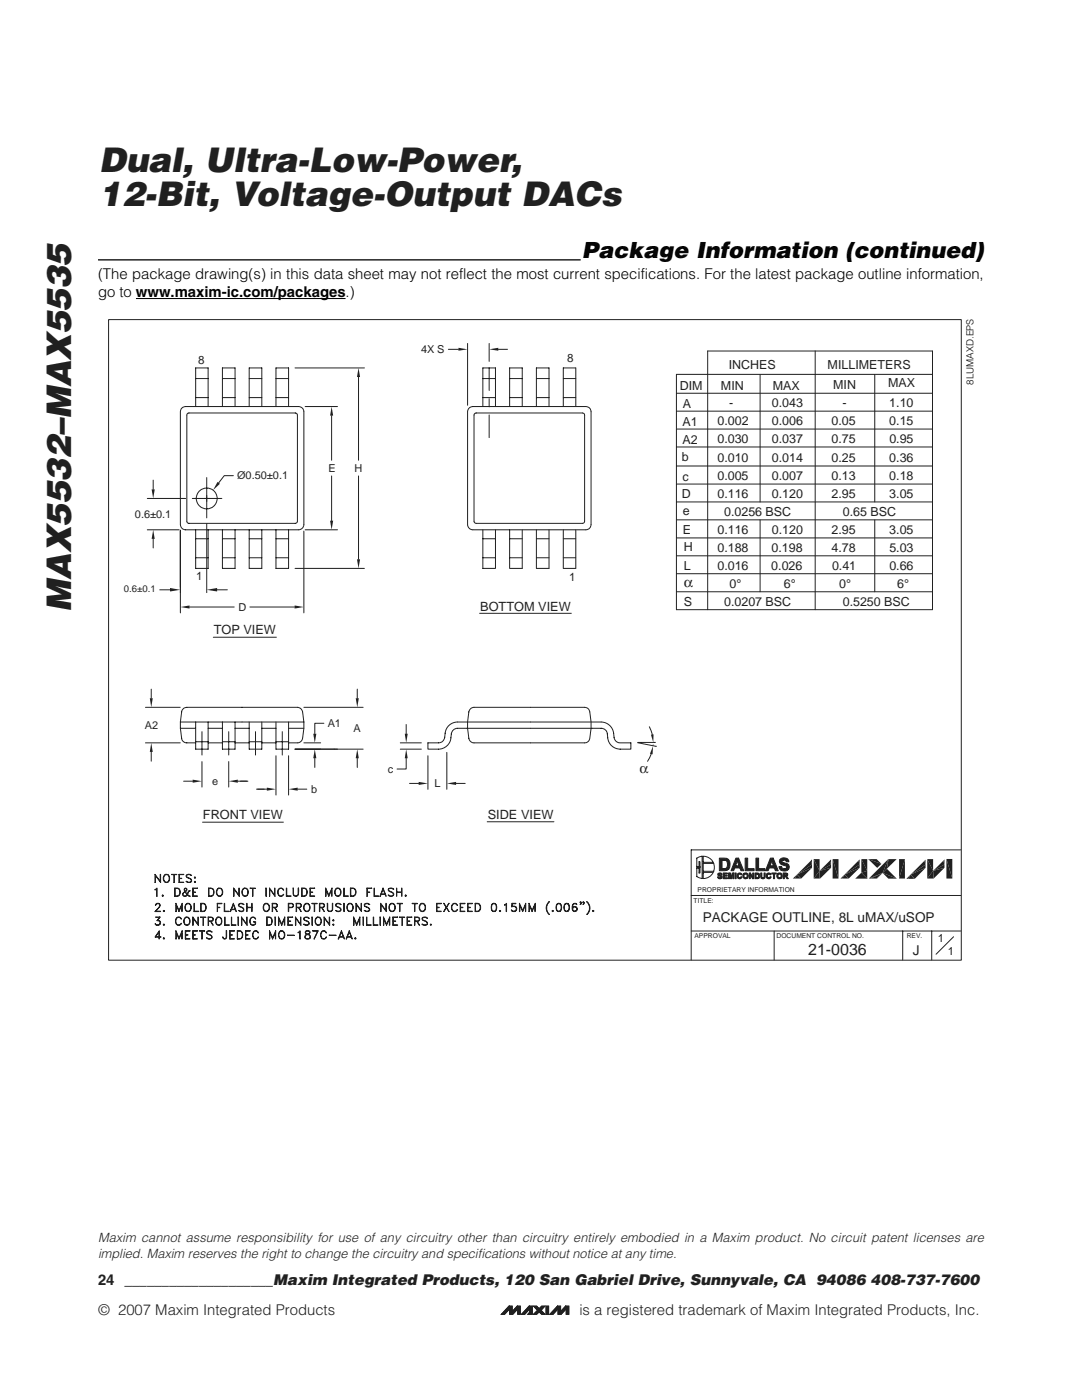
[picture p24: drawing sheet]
<svg xmlns="http://www.w3.org/2000/svg" width="216mm" height="279mm" viewBox="0 0 216 279" stroke-linecap="round" stroke-linejoin="round" font-family="sans-serif">
<defs><g id="words">
<g font-size="6.8" fill="#231f20">
<text x="19.8" y="34.3">Dual, Ultra-Low-Power,</text>
<text x="19.8" y="41">12-Bit, Voltage-Output DACs</text>
<text x="14.2" y="122.1" transform="rotate(-90 14.2 122.1)">MAX5532–MAX5535</text>
</g>
<text font-size="4.4" x="116.2" y="51.5">Package Information (continued)</text>
<text font-size="3.2" fill="#231f20" x="161.3" y="190.5">21-0036</text>
<g font-size="3">
<text x="19.6" y="55.7">(The package drawing(s) in this data sheet may not reflect the most current specifications. For the latest package outline information,</text>
<text x="19.6" y="59.3">go to www.maxim-ic.com/packages.)</text>
</g>
<g font-size="3" fill="#231f20">
<text x="19.6" y="256.5">24 ____________________Maxim Integrated Products, 120 San Gabriel Drive, Sunnyvale, CA 94086 408-737-7600</text>
<text x="19.6" y="262.5">© 2007 Maxim Integrated Products</text>
<text x="115.6" y="262.5">is a registered trademark of Maxim Integrated Products, Inc.</text>
</g>
<text font-size="2.9" fill="#231f20" x="136.5" y="117.2">α</text>
<text font-size="2.8" fill="#231f20" x="127.6" y="154.3">α</text>
<g font-size="2.7" fill="#231f20">
<text x="140.2" y="184">PACKAGE OUTLINE, 8L uMAX/uSOP</text>
<text x="182.2" y="190.5">J</text>
</g>
<g font-size="2.5" fill="#231f20">
<text x="135.7" y="77.9">DIM</text>
<text x="143.9" y="77.9">MIN</text>
<text x="145.4" y="73.7">INCHES</text>
<text x="154.2" y="77.9">MAX</text>
<text x="165.1" y="73.6">MILLIMETERS</text>
<text x="166.3" y="77.6">MIN</text>
<text x="177.2" y="77.2">MAX</text>
<text x="136.3" y="81.4">A</text>
<text x="145.5" y="81.3">-</text>
<text x="154" y="81.3">0.043</text>
<text x="168.1" y="81.3">-</text>
<text x="177.5" y="81.3">1.10</text>
<text x="136.2" y="88.6">A2</text>
<text x="136.2" y="85">A1</text>
<text x="143.2" y="88.5">0.030</text>
<text x="143.2" y="84.9">0.002</text>
<text x="154" y="88.5">0.037</text>
<text x="154" y="84.9">0.006</text>
<text x="165.9" y="84.9">0.05</text>
<text x="165.9" y="88.5">0.75</text>
<text x="177.5" y="84.9">0.15</text>
<text x="177.5" y="88.5">0.95</text>
<text x="136.1" y="92.1">b</text>
<text x="136.2" y="95.9">c</text>
<text x="143.2" y="92.3">0.010</text>
<text x="143.2" y="95.8">0.005</text>
<text x="154" y="95.8">0.007</text>
<text x="154" y="92.3">0.014</text>
<text x="165.9" y="92.3">0.25</text>
<text x="165.9" y="95.8">0.13</text>
<text x="177.5" y="92.3">0.36</text>
<text x="177.5" y="95.8">0.18</text>
<text x="136.1" y="99.4">D</text>
<text x="143.2" y="99.4">0.116</text>
<text x="154" y="99.4">0.120</text>
<text x="165.9" y="99.4">2.95</text>
<text x="177.5" y="99.4">3.05</text>
<text x="136.2" y="106.5">E</text>
<text x="136.3" y="102.8">e</text>
<text x="143.2" y="106.6">0.116</text>
<text x="144.5" y="103">0.0256 BSC</text>
<text x="154" y="106.6">0.120</text>
<text x="165.9" y="106.6">2.95</text>
<text x="168.2" y="103">0.65 BSC</text>
<text x="177.5" y="106.6">3.05</text>
<text x="136.5" y="113.7">L</text>
<text x="136.5" y="109.9">H</text>
<text x="143.2" y="110.2">0.188</text>
<text x="143.2" y="113.8">0.016</text>
<text x="153.9" y="113.8">0.026</text>
<text x="154" y="110.2">0.198</text>
<text x="165.9" y="110.2">4.78</text>
<text x="166" y="113.8">0.41</text>
<text x="177.5" y="110.2">5.03</text>
<text x="177.5" y="113.8">0.66</text>
<text x="145.5" y="117.3">0°</text>
<text x="156.4" y="117.3">6°</text>
<text x="167.4" y="117.3">0°</text>
<text x="179" y="117.3">6°</text>
<text x="95.8" y="121.8">BOTTOM VIEW</text>
<text x="136.5" y="120.9">S</text>
<text x="144.5" y="120.9">0.0207 BSC</text>
<text x="168.2" y="120.9">0.5250 BSC</text>
<text x="42.6" y="126.6">TOP VIEW</text>
<text x="40.5" y="163.5">FRONT VIEW</text>
<text x="97.3" y="163.4">SIDE VIEW</text>
<text x="19.6" y="248">Maxim cannot assume responsibility for use of any circuitry other than circuitry entirely embodied in a Maxim product. No circuit patent licenses are</text>
<text x="19.6" y="251">implied. Maxim reserves the right to change the circuitry and specifications without notice at any time.</text>
</g>
<g font-size="2.3" fill="#231f20">
<text x="39.5" y="72.6">8</text>
<text x="113.2" y="72.3">8</text>
<text x="39.1" y="115.8">1</text>
<text x="113.5" y="116">1</text>
<text x="187.1" y="188">1</text>
<text x="189.2" y="190.6">1</text>
</g>
<g font-size="2.2" fill="#231f20">
<text x="84" y="70.4">4X S</text>
<text x="47.3" y="95.7">Ø0.50±0.1</text>
<text x="65.5" y="94.2">E</text>
<text x="70.7" y="94.2">H</text>
<text x="26.9" y="103.3">0.6±0.1</text>
<text x="47.6" y="121.9">D</text>
<text x="28.9" y="145.5">A2</text>
<text x="65.4" y="145.1">A1</text>
<text x="70.5" y="146.1">A</text>
<text x="77.4" y="154.2">c</text>
<text x="42.3" y="156.6">e</text>
<text x="62.1" y="158.2">b</text>
<text x="86.7" y="157.1">L</text>
</g>
<text font-size="1.9" x="194.3" y="76.8" transform="rotate(-90 194.3 76.8)">8LUMAXD.EPS</text>
<text font-size="1.9" fill="#231f20" x="24.7" y="118.2">0.6±0.1</text>
<g font-size="1.3" fill="#231f20">
<text x="139.2" y="178">PROPRIETARY INFORMATION</text>
<text x="138.4" y="180.2">TITLE:</text>
<text x="138.6" y="187.1">APPROVAL</text>
<text x="155" y="187.1">DOCUMENT CONTROL NO.</text>
<text x="180.9" y="187.1">REV.</text>
</g>
</g></defs>
<g fill="#231f20" stroke="#231f20" stroke-width=".2">
<path d="M101.6 260.7v.7l-.9 .9h-.6z"/>
<path d="M101.7 260.7h.5v1.1l1-1.1v.7l-.9 .9h-.6z"/>
<path d="M103.3 260.7h.5v1.6h-.5z"/>
<path d="M105.6 260.7v.7l-.9 .9h-.6z"/>
<path d="M105.7 260.7h.5v1.6h-.9l.4-.4z"/>
<path d="M108.1 260.7h.6l-.7 .8 .7 .8h-.6l-.5-.5-.5 .5h-.6z"/>
<path d="M106.5 260.7h.6l.4 .4-.3 .3z"/>
<path d="M109 260.7h.5v1.6h-.5z"/>
<path d="M111.2 260.7v.7l-.8 .9h-.7z"/>
<path d="M111.3 260.7h.6v1.1l1-1.1v.7l-.9 .9h-.7z"/>
<path d="M113 260.7h.5v1.6h-.5z"/>
</g>
<path d="M19.6 51.9h96.3" fill="none" stroke="#000" stroke-width=".26"/>
<path d="M27.1 59.6h41.9" fill="none" stroke="#000" stroke-width=".2"/>
<path d="M19.6 62.3h176.7v131.9h-176.7z" fill="#fff"/>
<path d="M21.7 63.8h170.1v127.8h-170.1zM137.9 178.7h53.8M170.7 175.3h2.3M191.7 169.6h-53.8v22M137.9 185.8h53.8M154.5 185.8v5.8M180.1 185.8v5.8M185.9 185.8v5.8M190.3 186.9l-3.5 3.5" fill="none" stroke="#231f20" stroke-width=".2"/>
<g fill="#231f20">
<path d="M177.2 175.3h1.7z"/>
<path d="M181.7 174.6l.8 .8z"/>
<path d="M181.7 174.6l.7 .8h-1.2z"/>
<path d="M180.9 175.4l.8-.8-.5 .8z"/>
<path d="M159 174.5l.9 .8z"/>
<path d="M159 174.5l.8 .8h-1.2z"/>
<path d="M158.2 175.3l.8-.8-.4 .8z"/>
<path d="M168.5 174.5l.9 .8z"/>
<path d="M168.5 174.5l.7 .8h-1.1z"/>
<path d="M167.7 175.3l.8-.8-.4 .8z"/>
<path d="M174.9 175.3l1.2-1.1z"/>
<path d="M173.7 175.3l2.4-1.1-1.2 1.1z"/>
<path d="M173.4 175.3l2.7-1.1-2.4 1.1z"/>
<path d="M176.1 174.2l2.8 1.1h-1.7z"/>
<path d="M170.7 175.3l1.2-1.1 1.1 1.1z"/>
<path d="M171.9 174.2l1.1-.4v1.5z"/>
<path d="M163.5 173.8l.1 1.5h-.1z"/>
<path d="M163.5 173.8v1.5h-1.1z"/>
<path d="M186.2 173.8l.1 1.5h-.1z"/>
<path d="M186.2 173.8v1.5h-1.2z"/>
<path d="M176.1 174.2l.9-.8 1.9 1.9z"/>
<path d="M181.7 174.6l3-1.4-2.2 2.2z"/>
<path d="M159 174.5l3-1.3-2.1 2.1z"/>
<path d="M163.5 173.8l2.3-.6-2.2 2.1z"/>
<path d="M168.5 174.5l3-1.3-2.1 2.1z"/>
<path d="M186.2 173.8l2.3-.6-2.2 2.1z"/>
<path d="M181.7 174.6l3-2.1v.7z"/>
<path d="M168.5 174.5l3-2v.7z"/>
<path d="M163.5 173.8l2.3-1.3v.7z"/>
<path d="M159 174.5l3-2v.7z"/>
<path d="M186.2 173.8l2.3-1.3v.7z"/>
<path d="M181.7 174.6l2.8-2.8 .2 .7z"/>
<path d="M163.5 173.8l2.1-2 .2 .7z"/>
<path d="M159 174.5l2.8-2.7 .2 .7z"/>
<path d="M171.3 171.8l.2 .7-3 2z"/>
<path d="M186.2 173.8l2-2 .3 .7z"/>
<path d="M184.5 171.8l.2-.2v.9z"/>
<path d="M162 171.5v1l-.2-.7z"/>
<path d="M171.5 171.5v1l-.2-.7z"/>
<path d="M165.8 171.5v1l-.2-.7z"/>
<path d="M188.5 171.5v1l-.3-.7z"/>
<path d="M171.9 171.5h1.1v2.3z"/>
<path d="M171.9 171.5l1.1 2.3-1.1 .4z"/>
<path d="M173.2 171.5l2.7 .9-.9 .8z"/>
<path d="M166.1 171.5h1.2v3.8z"/>
<path d="M166.1 171.5l1.2 3.8h-1.2z"/>
<path d="M162.4 171.5h1.1v2.3z"/>
<path d="M162.4 171.5l1.1 2.3-1.1 1.5z"/>
<path d="M180.6 171.5v3.8h-1.2z"/>
<path d="M179.4 171.5h1.2l-1.2 3.8z"/>
<path d="M173.2 171.5h1.7l1 .9z"/>
<path d="M177.3 171.5h1.6l-1.9 1.9z"/>
<path d="M177.2 171.5l-.2 1.9z"/>
<path d="M177.2 171.5l-.2 1.9-.9 .8z"/>
<path d="M173.4 175.3l3.8-3.8-1.1 2.7z"/>
<path d="M185 171.5h1.2v2.3z"/>
<path d="M185 171.5l1.2 2.3-1.2 1.5z"/>
<path d="M188.8 171.4h1.2v3.9z"/>
<path d="M188.8 171.4l1.2 3.9h-1.2z"/>
</g>
<g fill="none" stroke="#231f20" stroke-width=".2">
<path d="M135 78.5h51.1M135 74.7h51.1M141.2 70.1h44.9M135 89.2h51.1M135 82.1h51.1M135 85.6h51.1M135 93h51.1M135 96.6h51.1M135 100.2h51.1M135 103.7h51.1M135 107.4h51.1M135 110.9h51.1"/>
<path d="M135 114.5h51.1M135 118.1h51.1M30.2 137.5v1.8M135 121.7h51.1M29 141.2h7M29 148.3h7M30.2 150.1v1.8M139 171.3l1.1-.4v4.4l-1.1-.4v-1.7h.5v1h.2v-2.2h-.2v1h-.5zM140.3 174.1h2a2.17 2.17 0 0 1-2 1.2zM140.3 170.9a2.27 2.27 0 0 1 2 1.2h-2zM140.3 172.3h2.1l.1 .5-.1 1.1h-2.1z"/>
</g>
<g fill="#231f20" stroke="#231f20" stroke-width=".2">
<path d="M144.3 171.7l1.1-.2 .2 .4v1l-.2 .5h-1.3a.86 .86 0 0 0 1.1-.7 .86 .86 0 0 0-.9-1z"/>
<path d="M143.5 171.3a2.49 2.49 0 0 1 1.8 .2h.1l-1.3 .2v1.7h1.3l-.1 .1a2.06 2.06 0 0 1-1.8 .3z"/>
<path d="M146.8 171.3h.6l-.6 1.5 .8 .4h-1l-.2 .6h-.5z"/>
<path d="M147.4 171.3l1 2.5h-.6l-.2-.6-.8-.4h.7l-.4-1z"/>
<path d="M148.7 171.3h.5v2.1h1.3v.4h-1.8z"/>
<path d="M150.8 171.3h.6v2.1h1.2v.4h-1.8z"/>
<path d="M153.7 171.3h.6l-.6 1.5 .8 .4h-1l-.2 .6h-.6z"/>
<path d="M154.3 171.3l1 2.5h-.6l-.2-.6-.8-.4h.6l-.3-1z"/>
<path d="M155.4 173l.5-.1 .2 .4 1.3 .2a1.11 1.11 0 0 1-1.2 .3 1.11 1.11 0 0 1-.8-.8z"/>
<path d="M155.6 171.6h.8l-.3 .1v.3l.8 .3a.72 .72 0 0 1 .5 1.2l-.9-.1 .4-.1v-.4l-.6-.2a.78 .78 0 0 1-.7-1.1z"/>
<path d="M155.6 171.5a1.05 1.05 0 0 1 1.8 .5h-.5l-.1-.3z"/>
<path d="M143.2 175l.8 .2a.48 .48 0 0 1-.5 .2 .48 .48 0 0 1-.3-.4z"/>
<path d="M143.3 174.4h.4l-.2 .1 .1 .1a.4 .4 0 0 1 .4 .2 .4 .4 0 0 1 0 .4h-.3l.2-.2-.5-.2z"/>
<path d="M143.3 174.4a.47 .47 0 0 1 .8 .2z"/>
<path d="M144.3 174.2h.8v.2h-.6v.3h.6v.2h-.6v.3h.7v.2h-.9z"/>
<path d="M146.1 174.2h.3l-.2 .3-.2 .9h-.2z"/>
<path d="M146.4 174.2v1.2h-.2v-.9z"/>
<path d="M145.4 174.2h.3l-.1 1.2h-.2z"/>
<path d="M145.7 174.2l.2 .8-.1 .4-.2-.9z"/>
<path d="M146.7 174.2h.2v1.2h-.2z"/>
<path d="M147.2 175.2l.6-.1v-.2l.3 .1a.49 .49 0 0 1-.9 .2z"/>
<path d="M147.2 174.4h.4a.41 .41 0 0 0-.3 .4 .41 .41 0 0 0 .3 .4h-.4a.63 .63 0 0 1 0-.8z"/>
<path d="M147.2 174.4l.6-.1 .3 .3h-.3z"/>
<path d="M148.4 174.4h.4l-.3 .2v.5l.7 .1-.4 .2-.3-.1-.3-.6z"/>
<path d="M148.4 174.4a.58 .58 0 0 1 .8 0 .58 .58 0 0 1 0 .8h-.4l.3-.3-.1-.4z"/>
<path d="M150.2 174.2h.2v1.2h-.2z"/>
<path d="M149.5 174.2h.2v1.2h-.2z"/>
<path d="M149.7 174.2l.5 .8v.4l-.5-.8z"/>
<path d="M151 174.4h.5v.1v.7h-.6h.3l.1-.2v-.4z"/>
<path d="M150.6 174.2l.9 .2h-.6v.8h.6l-.2 .1-.7 .1z"/>
<path d="M151.8 174.2h.2v.8l.2 .2-.3 .1z"/>
<path d="M152.5 174.2h.2v.8a.47 .47 0 0 1-.3 .4 .47 .47 0 0 1-.5-.1l.6-.2z"/>
<path d="M153 175.2l.6-.1 .1-.2 .2 .1-.3 .4z"/>
<path d="M153 174.4h.4l-.3 .2v.4l.3 .2h-.4l-.1-.5z"/>
<path d="M153 174.4a.5 .5 0 0 1 .9 .2h-.3v-.1z"/>
<path d="M154 174.2h.9v.2h-.3v1h-.3v-1h-.3z"/>
<path d="M155.1 174.4h.4a.4 .4 0 0 0-.3 .4 .4 .4 0 0 0 .3 .4h.5a.59 .59 0 0 1-.9 0 .59 .59 0 0 1 0-.8z"/>
<path d="M155.1 174.4a.59 .59 0 0 1 .9 0 .59 .59 0 0 1 0 .8h-.5l.3-.2v-.5z"/>
<path d="M156.5 174.9h.4l.4 .5h-.3z"/>
<path d="M156.7 174.4h.5l-.1 .3h-.6l.4-.1v-.1z"/>
<path d="M156.3 174.2l.9 .2h-.7v.3h.6l-.6 .2v.5h-.2z"/>
</g>
<g fill="#231f20">
<path d="M29.9 139.3h.6l-.3 1.9z"/>
<path d="M30.2 148.3l.3 1.8h-.6z"/>
</g>
<path d="M58.9 149.5h5.1M60.6 148.3h3.4M62.8 151.3v1.9M64.6 144.3h-1.8v2.1" fill="none" stroke="#231f20" stroke-width=".2"/>
<g fill="#231f20">
<path d="M62.8 149.5l.3 1.8h-.6z"/>
<path d="M62.5 146.4h.6l-.3 1.9z"/>
</g>
<path d="M79.9 149.5h4.2M79.9 148.3h4.2M81 151.3v2.2h-1.8M81 144.6v1.8" fill="none" stroke="#231f20" stroke-width=".2"/>
<g fill="#231f20">
<path d="M80.8 146.4h.6l-.4 1.9z"/>
<path d="M81 149.5l.4 1.8h-.6z"/>
</g>
<path d="M36.6 155.9h1.9M40.3 152v5.1M45.6 152v5.1M47.5 155.9h1.8" fill="none" stroke="#231f20" stroke-width=".2"/>
<g fill="#231f20">
<path d="M45.6 155.9l1.9-.3v.6z"/>
<path d="M38.5 155.6l1.8 .3-1.8 .3z"/>
</g>
<path d="M51.4 157.5h1.8M55.1 150.8v7.9M57.6 150.8v7.9M59.4 157.5h1.8" fill="none" stroke="#231f20" stroke-width=".2"/>
<g fill="#231f20">
<path d="M53.2 157.2l1.9 .3-1.9 .3z"/>
<path d="M57.6 157.5l1.8-.3v.6z"/>
</g>
<path d="M71.3 137.5v1.8M58.9 149.5h13.6M60.6 141.2h11.9M71.3 151.3v1.9" fill="none" stroke="#231f20" stroke-width=".2"/>
<g fill="#231f20">
<path d="M71 139.3h.6l-.3 1.9z"/>
<path d="M71.3 149.5l.3 1.8h-.6z"/>
</g>
<path d="M81.7 156.3h1.8M85.4 150.8v6.7M89.2 150.2v7.3M91 156.3h1.8" fill="none" stroke="#231f20" stroke-width=".2"/>
<g fill="#231f20">
<path d="M83.5 156l1.9 .3-1.9 .4z"/>
<path d="M89.2 156.3l1.8-.3v.7z"/>
</g>
<g fill="none" stroke="#231f20" stroke-width=".2">
<path d="M36 82.2v22.5M37.3 82.8v21.2M59.3 82.8v21.2M60.6 82.2v22.5M60.9 81.1h6.4M66.2 82.9v9M66.2 95v8.9M60.9 105.7h6.4M48 155.9h1.5M51.2 157.5h1.5M129.9 150.5l-.7 1.4M30.9 174.5l1.1 1.4v-1.4v1.6l-1-1.4-.1 1.4z"/>
<path d="M30.9 177.5l.4-.3v1.7v-1.5zM32.4 178.7l.1 .1zM32.4 178.6l.2 .1-.1 .2-.1-.1zM32.7 174.7l.2-.1a.82 .82 0 0 1 1 .4 .82 .82 0 0 1-.4 1.1 .8 .8 0 0 1-.9-.4 .8 .8 0 0 1 .1-1zM32.9 174.6a.54 .54 0 0 1 .6 0 .54 .54 0 0 1 .3 .5 .7 .7 0 0 1-.7 1 .86 .86 0 0 1-.2-1.5zM34.2 174.5l1.1 .1zM34.7 174.6v1.5l.1-1.5M34.9 177.2a.87 .87 0 0 1 1 .6 .87 .87 0 0 1-.5 1.1h-.5zM34.9 177.3h.5a.78 .78 0 0 1 .5 1 .78 .78 0 0 1-1 .5zM35.7 174.5h1l-.9 .1v1.5h.9h-1zM35.8 175.3h.5h-.5M36.8 177.4h.4"/>
<path d="M36.9 177.3a1.36 1.36 0 0 0 1 1.5v.1a1.47 1.47 0 0 1-1.1-1.6h.4l.1 .3-.7 .6v.5h.6l.4-.9h.3l-.3 .1M37.1 177.3a.68 .68 0 0 1-.5 .9l-.2 .2 .2 .4a.56 .56 0 0 0 .8-.3l.3-.7M37.2 174.7a.73 .73 0 0 1 1 0h-.1a.58 .58 0 0 0-.9 0l.2 .4a.66 .66 0 0 1 .7 1 .83 .83 0 0 1-1-.2h.2a.53 .53 0 0 0 .8 0 .64 .64 0 0 0-.7-.7l-.3-.3zM38.5 177.2h.9l-.9 .1v1.5l.9 .1h-.9zM38.5 178h.5l-.5 .1M38.8 175.1l.1-.1 .1 .2-.1 .1zM38.8 176l.1-.1 .1 .2h-.1zM38.9 175.1v.1zM38.9 176v.1zM40.4 164.1h16.1M41.6 177.2a.87 .87 0 0 1 1.1 .6 .87 .87 0 0 1-.6 1.1h-.5zM41.7 177.3a.76 .76 0 0 1 .9 .8 .76 .76 0 0 1-.9 .7z"/>
<path d="M43.3 177.5a.61 .61 0 0 1 .7-.2 .61 .61 0 0 1 .4 .5v.4a.63 .63 0 0 1-.6 .7 .63 .63 0 0 1-.6-.7zM43.5 177.4a.59 .59 0 0 1 .9 .4 .71 .71 0 0 1-.7 1 .88 .88 0 0 1-.2-1.4zM46.6 177.2l1.1 1.4v-1.4v1.7l-1-1.4-.1 1.4zM48.4 177.5a.61 .61 0 0 1 .7-.2 .61 .61 0 0 1 .4 .5v.4a.63 .63 0 0 1-.6 .7 .63 .63 0 0 1-.6-.7zM48.6 177.4a.59 .59 0 0 1 .8 .4 .68 .68 0 0 1-.6 1 .88 .88 0 0 1-.2-1.4zM49.9 177.2l1.1 .1zM50.4 177.3v1.6l.1-1.6M53.1 177.2v1.7zM53.8 177.2l1 1.4 .1-1.4v1.7l-1.1-1.4v1.4zM55.6 177.5l.5-.3 .5 .4a.59 .59 0 0 0-.6-.3 .59 .59 0 0 0-.5 .5 .71 .71 0 0 0 .7 1l.4-.3a.6 .6 0 0 1-.7 .4 .6 .6 0 0 1-.5-.7zM57.1 177.2l.1 1.6 .9 .1h-1zM58.5 177.2l.1 1.2 .1 .3 .3 .1 .4-.2 .1-1.4 .1 .4a.91 .91 0 0 1-.6 1.3l-.3-.1-.2-.4z"/>
<path d="M60.2 177.2a.87 .87 0 0 1 1.1 .6 .87 .87 0 0 1-.6 1.1h-.5zM60.3 177.3h.4a.78 .78 0 0 1 .5 1 .78 .78 0 0 1-.9 .5zM61.9 177.2h.9l-.9 .1v1.5l.9 .1h-.9zM61.9 178h.5l-.5 .1M65 177.2l.6 1.4 .7-1.4v1.7l-.1-1.3-.6 1.3-.5-1.3-.1 1.3zM67 177.5a.61 .61 0 0 1 .6-.2 .61 .61 0 0 1 .4 .5v.4a.63 .63 0 0 1-.6 .7 .63 .63 0 0 1-.6-.7zM67.1 177.4a.59 .59 0 0 1 .9 .4 .71 .71 0 0 1-.7 1 .88 .88 0 0 1-.2-1.4zM68.6 177.2l.1 1.6 .8 .1h-.9zM69.9 177.2a.87 .87 0 0 1 1.1 .6 .87 .87 0 0 1-.5 1.1h-.6zM70 177.3a.77 .77 0 0 1 1 .8 .77 .77 0 0 1-1 .7zM73.2 177.2h1l-.9 .1v1.6zM73.3 178h.5l-.5 .1"/>
<path d="M74.6 177.2l.1 1.6 .9 .1h-1zM76 178.5h.9M76 178.4h.8M76.4 177.2l.7 1.7-.7-1.4-.6 1.4zM77.5 177.4a.73 .73 0 0 1 1.1 .1l-.4-.2-.6 .1v.4a1.27 1.27 0 0 1 1 .8l-.5 .3h-.3l-.3-.3h.1a.57 .57 0 0 0 .9 0l-.2-.4-.6-.3zM79.1 177.2l.1 1.7zM79.2 178h.9M79.2 178.1h.9M80.1 177.2l.1 1.7zM80.9 178.7l.1 .1zM80.9 178.6l.2 .1-.1 .2-.2-.1zM97.2 164h13.3"/>
<path d="M109.5 180h.1a1.68 1.68 0 0 0 0 2.5 1.58 1.58 0 0 1-.1-2.5zM117.1 180a1.54 1.54 0 0 1 0 2.5 1.68 1.68 0 0 0 0-2.5zM31 181.8l1 .1h-1.1l.9-1a.34 .34 0 0 0-.1-.5h-.4l-.2 .3-.1-.1 .3-.3h.4l.3 .3-.1 .3-.9 1M31 186.9l1.1 .1h-1.2l.9-1.3v1.7l-.1-1.4-.7 1M31 184.4l.3 .2M31.4 183.7a.55 .55 0 0 1 .6 .4 .55 .55 0 0 1-.4 .6 .55 .55 0 0 1-.7-.3h.1a.54 .54 0 0 0 1-.1M31.7 183.7a.46 .46 0 0 1 .2 .7l-.2 .2M31.9 183.1l-.8-.1h.9l-.6 .7M31.9 183l-.6 .7 .5 .1 .2 .2M32.6 181.8l.1-.1 .1 .1-.1 .1zM32.6 184.5l.1-.1 .1 .2-.1 .1zM32.6 187.3l.1-.1 .1 .1-.1 .1z"/>
<path d="M32.7 181.8h.1M32.7 184.5v.1zM32.7 187.3h.1M35.1 180.3l.6 1.4 .7-1.4v1.6l-.1-1.2-.6 1.2-.5-1.2-.1 1.2zM35.1 185.7l.6 1.5 .7-1.5v1.7l-.1-1.2-.6 1.2-.5-1.2-.1 1.2zM35.3 183.1a.56 .56 0 0 1 .9 .3l-.5-.3a.82 .82 0 0 0-.6 .7 .82 .82 0 0 0 .4 .8l.5-.1 .2-.2a.6 .6 0 0 1-.7 .4 .6 .6 0 0 1-.5-.7v-.3zM37 183.1a.82 .82 0 0 1 1 .5 .82 .82 0 0 1-.6 1.1 .86 .86 0 0 1-.8-.7 .86 .86 0 0 1 .4-.9zM37 183.2a.56 .56 0 0 1 .8 .5 .7 .7 0 0 1-.6 .9 .85 .85 0 0 1-.2-1.4zM37 185.7h.9l-.8 .1v1.5l.8 .1h-.9zM37.1 186.6h.4h-.4M37.1 180.5a.73 .73 0 0 1 .9 .1 .73 .73 0 0 1 .1 .9 .65 .65 0 0 1-.9 .3 .65 .65 0 0 1-.3-.8zM37.2 180.4a.56 .56 0 0 1 .9 .5 .7 .7 0 0 1-.7 .9 .83 .83 0 0 1-.2-1.4z"/>
<path d="M38.5 183l1 1.4 .1-1.4v1.7l-1.1-1.4v1.4zM38.5 185.7h.9l-.9 .1v1.5l.9 .1h-.9zM38.5 186.6h.5h-.5M38.7 180.3l.1 1.5 .9 .1h-1zM39.8 185.7l1 .1zM40 180.3a.87 .87 0 0 1 1.1 .5 .87 .87 0 0 1-.5 1.1h-.6zM40 183l1.1 .1zM40.1 180.4a.76 .76 0 0 1 1 .7 .76 .76 0 0 1-1 .7zM40.3 185.8v1.6l.1-1.6M40.5 183.1v1.6l.1-1.6M41.4 185.8h.6l.3 .2h-.2a.55 .55 0 0 0-.7-.1 .51 .51 0 0 0 .5 .7l.4 .2v.3a.66 .66 0 0 1-1.1 .1h.2a.57 .57 0 0 0 .8 0l-.1-.5-.8-.5zM41.6 183.8l.8-.1v-.5l-.8-.1-.1 1.6v-1.7h.6l.4 .2v.5l-.9 .2"/>
<path d="M42 183.9l.6 .8-.5-.8M43.2 183.3l.3-.3a.8 .8 0 0 1 .8 .9 .8 .8 0 0 1-.9 .7 .97 .97 0 0 1-.2-1.3zM43.3 180.3h1l-.9 .1v1.5zM43.3 183.2a.54 .54 0 0 1 .6 0 .54 .54 0 0 1 .3 .5 .7 .7 0 0 1-.5 .9h-.1a.83 .83 0 0 1-.3-1.4zM43.4 181.1h.5h-.5M44.7 180.3l.1 1.5 .9 .1h-1zM44.8 183l.1 1.6 .9 .1h-1zM45.1 185.7l.1 1.3-.1 .3-.4 .1-.3-.4 .3 .3h.4zM45.8 185.7h1l-.9 .1v1.5l.9 .1h-1zM45.9 186.6h.5h-.5M46.1 181.5h.9M46.2 183v1.6l.9 .1h-.9z"/>
<path d="M46.2 181.4h.8M46.6 180.3l.6 1.6-.6-1.4-.7 1.4zM47.3 185.7a.86 .86 0 0 1 1.2 .9 .86 .86 0 0 1-1.2 .8zM47.4 185.8a.79 .79 0 0 1 .9 .6 .79 .79 0 0 1-.4 .9h-.5zM47.5 183l.1 1.7zM47.6 180.5a.69 .69 0 0 1 1.1 0h-.2a.58 .58 0 0 0-.8 0v.3a1.04 1.04 0 0 1 1 .8l-.4 .3-.7-.2 .4 .1 .6-.1-.1-.4-.8-.4zM48.2 183l1 1.4 .1-1.4v1.7l-1-1.4-.1 1.4zM49 185.7h.9l-.8 .1v1.5l.8 .1h-.9zM49.1 186.6h.4h-.4M49.2 180.3l.1 1.6zM49.3 181.1h.9M50 183.3a.55 .55 0 0 1 .6-.3 .55 .55 0 0 1 .4 .4 .58 .58 0 0 0-.6-.3 .58 .58 0 0 0-.5 .6v.3a.52 .52 0 0 0 .5 .6 .52 .52 0 0 0 .6-.6h-.4h.4a.6 .6 0 0 1-.5 .7 .6 .6 0 0 1-.7-.7z"/>
<path d="M50.2 180.3l.1 1.6zM50.7 185.8a.55 .55 0 0 1 .9 .4 .57 .57 0 0 0-.7-.4 .57 .57 0 0 0-.4 .6 .73 .73 0 0 0 .7 .9l.4-.3a.6 .6 0 0 1-.7 .4 .6 .6 0 0 1-.5-.6v-.4zM52.7 180.5a.67 .67 0 0 1 .8-.1 .67 .67 0 0 1 .3 .8 .64 .64 0 0 1-.6 .7 .64 .64 0 0 1-.7-.6zM52.8 180.4a.56 .56 0 0 1 .9 .5 .7 .7 0 0 1-.6 .9 .87 .87 0 0 1-.3-1.4zM53.2 183a.87 .87 0 0 1 1.1 .6 .87 .87 0 0 1-.5 1.1h-.6zM53.3 183.1a.76 .76 0 0 1 .9 .7 .76 .76 0 0 1-.9 .8zM53.8 185.7l.6 1.5 .6-1.5v1.7v-1.2l-.6 1.2-.6-1.2v1.2zM54.4 181.1l.8-.1v-.6h-.8l-.1 1.5v-1.6h.7a.43 .43 0 0 1 .4 .4 .43 .43 0 0 1-.4 .4h-.6M54.8 181.1l.5 .8-.4-.8M54.9 183l.1 1.7zM55.6 183l.6 1.4 .6-1.4v1.7l-.1-1.3-.5 1.3-.5-1.3-.1 1.3zM55.9 185.8a.79 .79 0 0 1 .9 .4 .79 .79 0 0 1-.1 1 .61 .61 0 0 1-.7 .2 .61 .61 0 0 1-.4-.6v-.4z"/>
<path d="M55.9 185.9a.56 .56 0 0 1 .8 .5 .74 .74 0 0 1-.6 .9 .88 .88 0 0 1-.2-1.4zM57.4 186.6l1.3 .1zM57.4 183h1l-.9 .1v1.5l.9 .1h-1zM57.5 183.8h.5l-.5 .1M57.6 181.1l.8-.1v-.6h-.8l-.1 1.5v-1.6h.7l.4 .3-.2 .5h-.8M59 183l1 1.4v-1.4v1.7l-1-1.4v1.4zM59.2 181.1l.8-.1v-.6h-.8l-.1 1.5v-1.6h.6a.43 .43 0 0 1 .4 .4 .43 .43 0 0 1-.4 .4h-.5M59.5 186.1l.4-.4v1.7l-.1-1.5zM59.6 181.1l.5 .8-.4-.8M60.7 183.1a.73 .73 0 0 1 1 .2h-.2a.55 .55 0 0 0-.8 0v.3l.9 .4 .1 .4a.74 .74 0 0 1-1.1 0l.4 .2 .5-.1 .1-.3-.3-.3a.54 .54 0 0 1-.5-.2 .54 .54 0 0 1-.1-.6zM60.8 180.5a.77 .77 0 0 1 1 .2 .77 .77 0 0 1-.2 1.1 .73 .73 0 0 1-.9-.1 .73 .73 0 0 1-.1-1zM60.9 180.4a.56 .56 0 0 1 .9 .5 .7 .7 0 0 1-.7 .9 .83 .83 0 0 1-.2-1.4z"/>
<path d="M60.9 187.2l.2 .1M61 185.8l-.1 .4 .2 .2 .6 .2 .2 .5a.55 .55 0 0 1-1 0l.2-.5 .4-.1 .4-.4-.3-.3zM61 185.9h.8M61.1 185.8l-.1 .4 .1 .2 .8 .3v.6a.7 .7 0 0 1-1.1-.3 .86 .86 0 0 1 .9-.7v-.5M61.9 187.2l-.3 .1M62.3 180.3l1 .1zM62.3 183v1.7zM62.7 180.4v1.5l.1-1.5M63.2 183.1a.82 .82 0 0 1 1 .5 .82 .82 0 0 1-.5 1.1 .86 .86 0 0 1-.8-.7 .86 .86 0 0 1 .3-.9zM63.2 183.2a.56 .56 0 0 1 .8 .5 .7 .7 0 0 1-.6 .9 .85 .85 0 0 1-.2-1.4zM63.4 185.7l-.8 1.7 .9-1.7h-1.1l1 .1M63.8 181.1l.8-.1v-.6h-.8l-.1 1.5v-1.6h.7l.3 .3a.62 .62 0 0 1-.9 .5"/>
<path d="M64.2 181.1l.5 .8-.4-.8M64.3 185.8a.55 .55 0 0 1 .8 .4 .57 .57 0 0 0-.6-.4 .57 .57 0 0 0-.5 .6 .73 .73 0 0 0 .7 .9l.4-.3a.6 .6 0 0 1-.6 .4 .6 .6 0 0 1-.5-.6v-.4zM64.7 183l1 1.4 .1-1.4v1.7l-1.1-1.4v1.4zM65.3 180.3l.2 1.5h.4l.4-.1v-1.4l.1 .4a.85 .85 0 0 1-.6 1.2l-.4-.2-.1-.3zM65.7 186.6l1.3 .1zM66.4 184.5l.2-.1v.2l-.1 .1zM66.5 183.7h.1zM66.5 184.5l.1 .1zM66.5 183.6l.1 .1v.1l-.2-.1zM67.1 180.4a.73 .73 0 0 1 .9 .1h-.1a.56 .56 0 0 0-.8-.1 .48 .48 0 0 0 .6 .7l.3 .2 .1 .3a.67 .67 0 0 1-1.1 .1l.3 .1 .7-.1-.2-.5-.8-.4v-.3zM67.7 187h.9M67.7 186.9h.8"/>
<path d="M68.1 185.7l.6 1.7-.6-1.4-.6 1.4zM68.6 180.3l.1 1.6zM69.2 187h1M69.3 186.9h.8M69.5 180.4a.82 .82 0 0 1 1 .5 .82 .82 0 0 1-.5 1 .86 .86 0 0 1-.8-.6 .86 .86 0 0 1 .3-.9zM69.5 180.4a.56 .56 0 0 1 .9 .5 .7 .7 0 0 1-.6 .9 .85 .85 0 0 1-.3-1.4zM69.7 185.7l.6 1.7-.6-1.4-.6 1.4zM70.6 183l.6 1.4 .6-1.4v1.7l-.1-1.3-.5 1.3-.6-1.3v1.3zM70.8 187.3l.2-.1v.1l-.1 .1zM70.9 187.3h.1zM71 180.3l1 1.4 .1-1.4v1.6l-1-1.4-.1 1.4zM72.4 183l.1 1.7z"/>
<path d="M72.8 180.4a.73 .73 0 0 1 1 .1h-.2a.56 .56 0 0 0-.9 0l.1 .3 .9 .5 .1 .4a.74 .74 0 0 1-1.1 0l.4 .1 .6-.1-.2-.5-.8-.4v-.3zM73.1 183l.1 1.6 .9 .1h-1zM74.5 183l.1 1.6 .8 .1h-.9zM75.8 183l.1 1.7zM76 180.3l1 1.4 .1-1.4v1.6l-1.1-1.4v1.4zM76.5 183l.6 1.4 .7-1.4v1.7l-.1-1.3-.6 1.3-.5-1.3-.1 1.3zM77.9 180.4a.82 .82 0 0 1 1 .5 .82 .82 0 0 1-.5 1 .86 .86 0 0 1-.8-.6 .86 .86 0 0 1 .3-.9zM77.9 180.4a.56 .56 0 0 1 .9 .5 .7 .7 0 0 1-.5 .9 .78 .78 0 0 1-.6-.5 .78 .78 0 0 1 .2-.9zM78.4 183h.9l-.8 .1v1.5l.8 .1h-.9zM78.5 183.8h.5l-.5 .1M79.3 180.3l1 .1zM79.7 180.4v1.5l.1-1.5"/>
<path d="M79.7 183l1 .1zM80.2 183.1v1.6l.1-1.6M81.2 183h1l-.9 .1v1.5l.9 .1h-1zM81.3 183.8h.5l-.5 .1M82.3 180.3l1 .1zM82.7 180.4v1.5l.1-1.5M82.8 183.8l.8-.1v-.5l-.8-.1-.1 1.6v-1.7h.6a.43 .43 0 0 1 .4 .4 .43 .43 0 0 1-.4 .5h-.5M83.2 183.9l.5 .8-.4-.8M84 180.4a.82 .82 0 0 1 .9 .5 .82 .82 0 0 1-.5 1 .86 .86 0 0 1-.8-.6 .86 .86 0 0 1 .4-.9zM84 180.4a.56 .56 0 0 1 .8 .5 .69 .69 0 0 1-.5 .9 .79 .79 0 0 1-.6-.5 .79 .79 0 0 1 .3-.9zM84.3 183.1a.73 .73 0 0 1 1 .2h-.1a.58 .58 0 0 0-.9 0v.3l.8 .3a.43 .43 0 0 1 .1 .7 .78 .78 0 0 1-1-.2l.4 .2 .6-.1v-.3l-.3-.3a.54 .54 0 0 1-.6-.8zM85.9 184.5l.1-.1 .1 .2-.2 .1z"/>
<path d="M85.9 184.6h.1M87.1 180.3h.9l-.8 .1v1.4l.8 .1h-.9zM87.2 181.1h.4h-.4M88.5 180.3l1.1 1.6zM89.6 180.3l-1.1 1.6zM90.4 180.4a.56 .56 0 0 1 .9 .3l-.5-.4a.76 .76 0 0 0-.7 .8 .76 .76 0 0 0 .8 .7l.4-.3a.6 .6 0 0 1-.7 .4 .6 .6 0 0 1-.5-.6v-.4zM91.8 180.3h1l-.9 .1v1.4l.9 .1h-1zM91.9 181.1h.5h-.5M93.3 180.3h1l-.9 .1v1.4l.9 .1h-1zM93.4 181.1h.5h-.5M94.8 180.3a.87 .87 0 0 1 1.1 .5 .87 .87 0 0 1-.6 1.1h-.5zM94.9 180.4a.8 .8 0 0 1 .9 .4 .8 .8 0 0 1-.2 1h-.7z"/>
<path d="M98.2 180.4a.53 .53 0 0 1 .8 .2 .83 .83 0 0 1-.5 1.3 1.08 1.08 0 0 1-.3-1.5zM98.2 181.8h.7M98.2 180.4h.7M98.3 180.4a1.19 1.19 0 0 0 0 1.4M98.8 180.4a1.31 1.31 0 0 1 0 1.4M99.6 181.8l.2-.1 .1 .1-.2 .1zM99.7 181.8h.1zM100.7 180.6l.4-.3v1.6l-.1-1.5zM102.1 181.7l.2 .1M102.7 180.9a.5 .5 0 0 1 .3 .5 .5 .5 0 0 1-.3 .4M103 181.2a.71 .71 0 0 0-.9-.2l.1-.7h.7l-.7 .1v.5a.58 .58 0 0 1 .8 .1 .58 .58 0 0 1-.2 .9 .58 .58 0 0 1-.8-.3h.1a.55 .55 0 0 0 .9-.1M103.6 180.3l.7 1.4 .6-1.4v1.6v-1.2l-.6 1.2-.6-1.2-.1 1.2z"/>
<path d="M105.5 180.3l.7 1.4 .6-1.4v1.6l-.1-1.2-.5 1.2-.6-1.2-.1 1.2zM110.2 181.8l.1-.1 .1 .1-.2 .1zM110.2 181.8h.1zM111.2 180.4a.53 .53 0 0 1 .8 .2 .83 .83 0 0 1-.6 1.3 1.02 1.02 0 0 1-.2-1.5zM111.2 181.8h.6M111.2 180.4h.6M111.3 180.4a1.19 1.19 0 0 0 0 1.4M111.7 180.4a1.19 1.19 0 0 1 0 1.4M112.8 180.4a.53 .53 0 0 1 .7 .2 .83 .83 0 0 1-.5 1.3 1.02 1.02 0 0 1-.2-1.5zM112.8 181.8h.6M112.8 180.4h.6M112.8 180.4a1.19 1.19 0 0 0 0 1.4"/>
<path d="M113.3 180.4a1.19 1.19 0 0 1 0 1.4M114.2 181.5l.4 .3 .5-.3M114.2 181.3l.4-.3 .3 .1 .2 .2M114.4 180.4h.6M114.5 180.4a1.11 1.11 0 0 0 .1 1.4M114.6 181l-.4 .4M114.8 181a.48 .48 0 0 1 .2 .7l-.2 .1M114.9 180.4l.2 .1a.46 .46 0 0 0-.7-.1 .93 .93 0 0 0 .3 1.5 .51 .51 0 0 0 .4-.8 .51 .51 0 0 0-.9 0M115.8 180.1h.1zM115.9 180.4l.1-.3h-.3l.1-.1 .2 .1v.2l-.3 .2M115.9 180.2l.1 .1M116.4 180.1h.1z"/>
<path d="M116.5 180.4v-.3h-.2l.1-.1 .1 .3-.2 .2M116.5 180.2v.1M118.2 181.8l.2-.1 .1 .1-.2 .1zM118.3 181.8h.1z"/>
</g>
<g fill="#231f20">
<path d="M66.2 81.1l.3 1.8h-.6z"/>
<path d="M65.9 103.9h.6l-.3 1.8z"/>
</g>
<path d="M58.9 73.4h13.8M71.5 75.2v16.7M71.5 95v16.6M58.9 113.4h13.8" fill="none" stroke="#231f20" stroke-width=".2"/>
<g fill="#231f20">
<path d="M71.5 73.4l.3 1.8h-.6z"/>
<path d="M71.2 111.6h.6l-.3 1.8z"/>
</g>
<path d="M29.4 99.5h7.7M30.6 95.8v1.9M29.4 105.7h6.3M30.6 107.5v1.9" fill="none" stroke="#231f20" stroke-width=".2"/>
<g fill="#231f20">
<path d="M30.3 97.7h.6l-.3 1.8z"/>
<path d="M30.6 105.7l.3 1.8h-.6z"/>
</g>
<path d="M31.9 117.7h2M60.4 142.1l.2 2-.2 3.2M66.7 149.5h.1" fill="none" stroke="#231f20" stroke-width=".2"/>
<g fill="#231f20">
<path d="M33.9 117.3l2.1 .4-2.1 .3z"/>
<path d="M41.3 117.7l2-.4v.7z"/>
</g>
<path d="M46.6 94.9h-1.9l-1.1 1.5M36 105.8v12.5M41.3 104.5v13.8M43.3 117.7h2.1" fill="none" stroke="#231f20" stroke-width=".2"/>
<path d="M43.4 96.2l.5 .3-1.4 1.3z" fill="#231f20"/>
<g fill="none" stroke="#231f20" stroke-width=".2">
<path d="M38.4 99.5h5.9M41.3 95.3v8.1M36 104.7a1.04 1.04 0 0 0 1 1h22.6M36 106v16.3M37.3 104v.3l.4 .1h21.2l.4-.1v-.3M39 111.3h2.5M39 107.5h2.5M39 105.7v7.7h2.5v-7.7M44.4 111.3h2.5M44.4 107.5h2.5M44.4 105.7v7.7h2.5v-7.7M49.7 111.3h2.5"/>
<path d="M49.7 107.5h2.5M49.7 105.7v7.7h2.5v-7.7M55.1 111.3h2.5M55.1 107.5h2.5M55.1 105.7v7.7h2.5v-7.7M60.6 106v16.3M37.8 121.1h8.9M42.6 127.2h12.6M49.9 121.1h8.9M36 145.3l.2 2a1 1 0 0 0 1.1 1h1.7M36 144.1v1.2h3M36 144.1h12.3"/>
<path d="M39 144.1v5.4h2.5v-5.4M39 148h2.5M40.3 146v4.7M41.5 148.3h2.9M41.5 145.3h2.9M44.4 144.1v5.4h2.5v-5.4M44.4 148h2.5M45.6 146v4.7M46.9 148.3h2.8M46.9 145.3h2.8M49.7 144.1v5.4h2.5v-5.4M49.7 148h2.5"/>
<path d="M51 146v4.7M52.2 148.3h2.9M52.2 145.3h2.9M55.1 144.1v5.4h2.5v-5.4M55.1 148h2.5M56.3 146v4.7M57.6 148.3h1.7M59.3 141.2h-22a1.01 1.01 0 0 0-1.1 .9l-.2 2"/>
<circle cx="41.3" cy="99.5" r="2.09"/>
</g>
<g fill="#231f20">
<path d="M58.8 120.8l1.8 .3-1.8 .4z"/>
<path d="M36 121.1l1.8-.3v.7z"/>
</g>
<g fill="none" stroke="#231f20" stroke-width=".2">
<path d="M39 75.6h2.5M39 79.3h2.5M44.4 75.6h2.5M44.4 79.3h2.5M49.7 75.6h2.5M49.7 79.3h2.5M55.1 75.6h2.5M55.1 79.3h2.5M135 74.7v47M141.2 70.1v51.6M151.7 74.7v25.5M36 82.2a1.01 1.01 0 0 1 1-1.1h22.6a1.05 1.05 0 0 1 1 1.1"/>
<path d="M37.3 82.8v-.2l.4-.2h21.2l.4 .2v.2M39 81.1v-7.7h2.5v7.7M44.4 81.1v-7.7h2.5v7.7M49.7 81.1v-7.7h2.5v7.7M55.1 81.1v-7.7h2.5v7.7M93.3 82.2v22.5a1.06 1.06 0 0 0 1.1 1h22.5M94.6 82.8v21.5l.4 .1h21.2M116.7 82.8v21.2M117.9 82.2v22.5M60.6 104.7a1.06 1.06 0 0 1-1 1M96.3 105.7v7.7h2.6v-7.7M96.3 111.3h2.6"/>
<path d="M96.3 107.5h2.6M101.7 105.7v7.7h2.5v-7.7M101.7 111.3h2.5M101.7 107.5h2.5M107 111.3h2.5M107 107.5h2.5M107 105.7v7.7h2.5v-7.7M112.4 111.3h2.5M112.4 107.5h2.5M112.4 105.7v7.7h2.5M151.7 103.7v14.4M95.7 122.4h18.3"/>
<path d="M48.3 144.1h12.3M57.6 145.3h3M58.9 149.5h8.4M59.3 141.2a1.08 1.08 0 0 1 1.1 .9M60.4 147.3a1.06 1.06 0 0 1-1.1 1M116.7 141.2h-22.1a1.09 1.09 0 0 0-1 .9 10.8 10.8 0 0 0 .2 5.8l.5 .3 .3 .1h22.1M120 144.1h-28.7a2.65 2.65 0 0 0-2.6 3 1.25 1.25 0 0 1-1.2 1.2h-2.1v1.2a4.6 4.6 0 0 0 3.6-.5 2.76 2.76 0 0 0 1.1-2.5 1.26 1.26 0 0 1 1.2-1.2h26.9M127.3 148.2l3.6 .8M127.3 148.2h3.4"/>
</g>
<g fill="#231f20">
<path d="M130.3 148.9l-.1 1.6-.5-.1z"/>
<path d="M129.9 146.6h.5v1.6z"/>
</g>
<g fill="none" stroke="#231f20" stroke-width=".2">
<path d="M89.5 69.7h2M93.3 68.5v12.4M96.3 75.6h2.6M96.3 79.3h2.6M97.6 68.5v3.6M97.6 73.4v4.5M97.6 79.6v1.6M99.4 69.7h1.9M101.7 75.6h2.5M101.7 79.3h2.5M107 75.6h2.5M107 79.3h2.5"/>
<path d="M112.4 75.6h2.5M112.4 79.3h2.5M114.9 73.4h-2.5v7.7M96.3 81.1v-7.7h2.6v7.7M97.6 82.8v4.5M101.7 81.1v-7.7h2.5v7.7M107 81.1v-7.7h2.5v7.7M116.2 82.4h-21.2l-.4 .2v.2M116.9 81.1h-22.5a1.05 1.05 0 0 0-1.1 1.1M114.9 105.7v7.7M116.7 104l-.1 .3-.4 .1M117.9 104.7a1.04 1.04 0 0 1-1 1"/>
<path d="M116.7 141.2a1.02 1.02 0 0 1 1 .9 11.2 11.2 0 0 1-.2 5.8l-.5 .3-.3 .1M120 144.1a2.69 2.69 0 0 1 2.5 3l.1 .3a1.18 1.18 0 0 0 1.2 .9h2.1v1.2a4.7 4.7 0 0 1-3.6-.5 3.5 3.5 0 0 1-1.2-2.9 1.22 1.22 0 0 0-1.1-.8h-1.8M129.6 145l.6 1.6M130.3 148.7h.1M130.7 148.1v.1M130.9 148.9v.1"/>
</g>
<g fill="#231f20">
<path d="M97.6 69.7l1.8-.3v.6z"/>
<path d="M91.5 69.4l1.8 .3-1.8 .3z"/>
</g>
<path d="M114.9 73.4v7.7M162.7 70.1v51.6M174.5 74.7v25.5M186.1 70.1v51.6M116.2 82.4l.4 .2 .1 .2M116.9 81.1a1.01 1.01 0 0 1 1 1.1M174.5 103.7v14.4" fill="none" stroke="#231f20" stroke-width=".2"/>
<use href="#words"/>
</svg>
